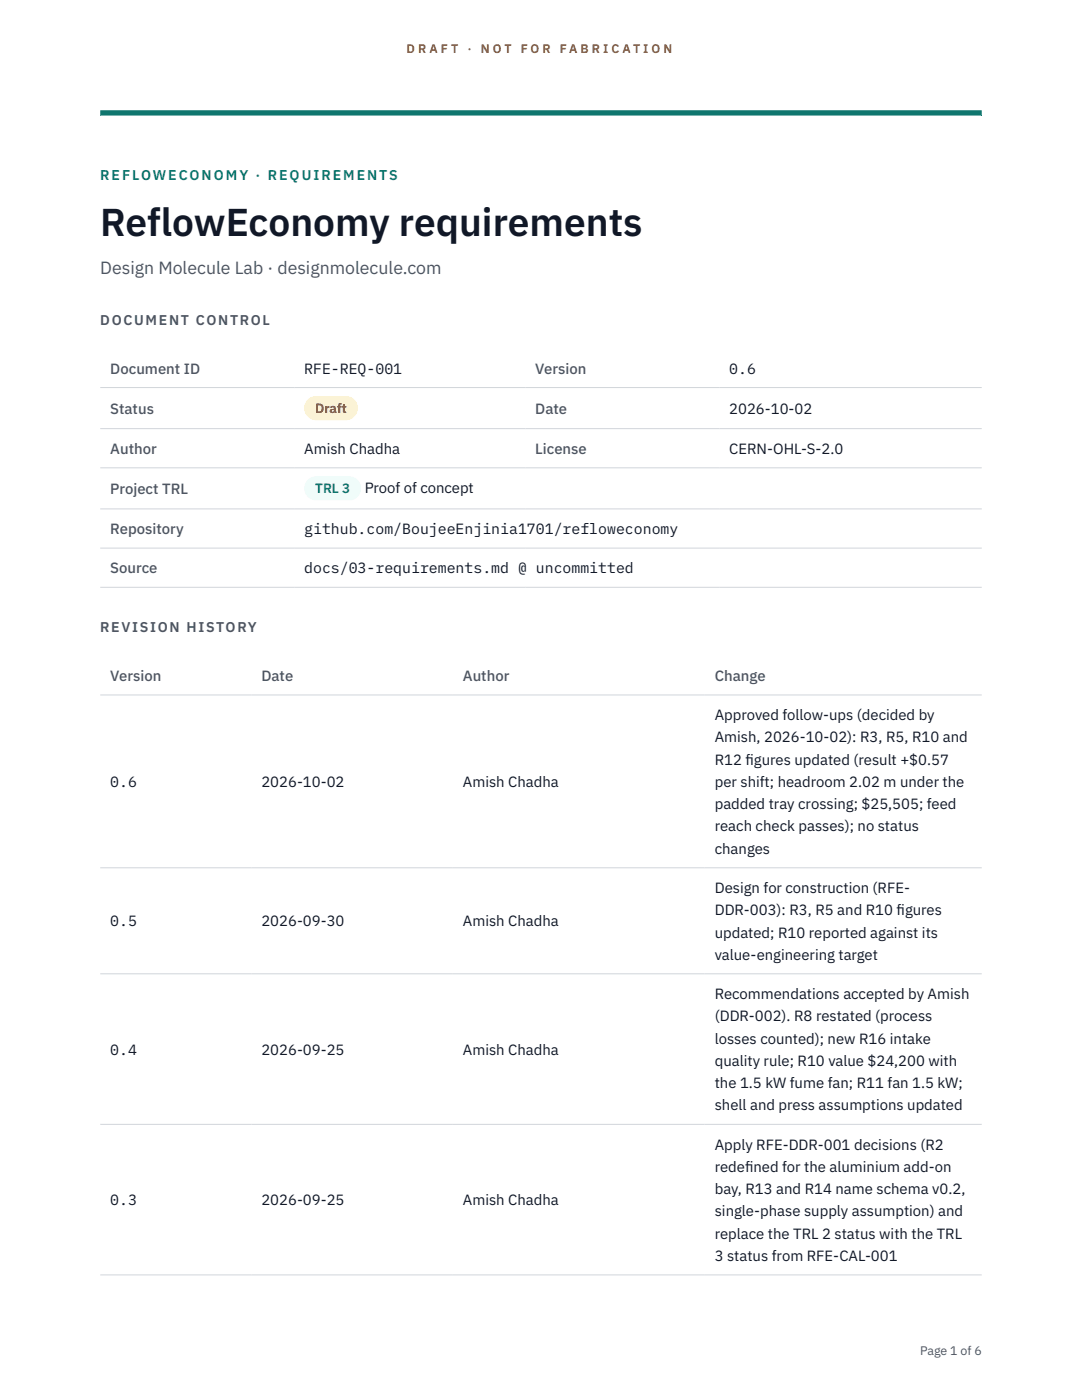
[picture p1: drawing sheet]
<svg xmlns="http://www.w3.org/2000/svg" width="216mm" height="279mm" viewBox="0 0 216 279" stroke-linecap="round" stroke-linejoin="round" font-family="sans-serif">
<defs><g id="words">
<text font-size="7.8" fill="#111827" x="20" y="47.1">ReflowEconomy requirements</text>
<text font-size="3.5" fill="#4b5563" x="20" y="54.6">Design Molecule Lab · designmolecule.com</text>
<g font-size="3" fill="#4b5563">
<text x="22" y="74.5">Document ID</text>
<text x="106.8" y="74.5">Version</text>
<text x="22" y="82.6">Status</text>
<text x="106.8" y="82.6">Date</text>
<text x="22" y="90.6">Author</text>
<text x="106.8" y="90.6">License</text>
<text x="22" y="98.6">Project TRL</text>
<text x="22" y="106.6">Repository</text>
<text x="22" y="114.4">Source</text>
<text x="22" y="135.9">Version</text>
<text x="52.2" y="135.9">Date</text>
<text x="92.4" y="135.9">Author</text>
<text x="142.6" y="135.9">Change</text>
</g>
<g font-size="3" fill="#111827">
<text x="60.7" y="74.5">RFE-REQ-001</text>
<text x="145.5" y="74.5">0.6</text>
<text x="145.5" y="82.6">2026-10-02</text>
<text x="60.7" y="90.6">Amish Chadha</text>
<text x="145.5" y="90.6">CERN-OHL-S-2.0</text>
<text x="72.8" y="98.5">Proof of concept</text>
<text x="60.7" y="106.6">github.com/BoujeeEnjinia1701/refloweconomy</text>
<text x="60.7" y="114.4">docs/03-requirements.md @ uncommitted</text>
<text x="142.6" y="143.7">Approved follow-ups (decided by</text>
<text x="142.6" y="148.2">Amish, 2026-10-02): R3, R5, R10 and</text>
<text x="142.6" y="152.6">R12 f</text>
<text x="148.8" y="152.6">igures updated (result +$0.57</text>
<text x="22" y="157.1">0.6</text>
<text x="52.2" y="157.1">2026-10-02</text>
<text x="92.4" y="157.1">Amish Chadha</text>
<text x="142.6" y="157.1">per shift; headroom 2.02 m under the</text>
<text x="142.6" y="161.5">padded tray crossing; $25,505; feed</text>
<text x="142.6" y="165.9">reach check passes); no status</text>
<text x="142.6" y="170.4">changes</text>
<text x="142.6" y="178.2">Design for construction (RFE-</text>
<text x="22" y="184.9">0.5</text>
<text x="52.2" y="184.9">2026-09-30</text>
<text x="92.4" y="184.9">Amish Chadha</text>
<text x="142.6" y="182.7">DDR-003): R3, R5 and R10 f</text>
<text x="178.9" y="182.7">igures</text>
<text x="142.6" y="187.1">updated; R10 reported against its</text>
<text x="142.6" y="191.5">value-engineering target</text>
<text x="142.6" y="199.4">Recommendations accepted by Amish</text>
<text x="142.6" y="203.8">(DDR-002). R8 restated (process</text>
<text x="142.6" y="208.3">losses counted); new R16 intake</text>
<text x="22" y="210.5">0.4</text>
<text x="52.2" y="210.5">2026-09-25</text>
<text x="92.4" y="210.5">Amish Chadha</text>
<text x="142.6" y="212.7">quality rule; R10 value $24,200 with</text>
<text x="142.6" y="217.1">the 1.5 kW fume fan; R11 fan 1.5 kW;</text>
<text x="142.6" y="221.6">shell and press assumptions updated</text>
<text x="142.6" y="229.4">Apply RFE-DDR-001 decisions (R2</text>
<text x="142.6" y="233.9">redef</text>
<text x="148.7" y="233.9">ined for the aluminium add-on</text>
<text x="142.6" y="238.3">bay, R13 and R14 name schema v0.2,</text>
<text x="22" y="240.5">0.3</text>
<text x="52.2" y="240.5">2026-09-25</text>
<text x="92.4" y="240.5">Amish Chadha</text>
<text x="142.6" y="242.7">single-phase supply assumption) and</text>
<text x="142.6" y="247.2">replace the TRL 2 status with the TRL</text>
<text x="142.6" y="251.6">3 status from RFE-CAL-001</text>
</g>
<text font-size="2.8" fill="#0f766e" x="20" y="36">REFLOWECONOMY · REQUIREMENTS</text>
<g font-size="2.8" fill="#4b5563">
<text x="20" y="64.8">DOCUMENT CONTROL</text>
<text x="20" y="126.2">REVISION HISTORY</text>
</g>
<text font-size="2.7" fill="#92400e" x="62.9" y="82.5">Draft</text>
<text font-size="2.7" fill="#0f766e" x="62.9" y="98.5">TRL 3</text>
<g font-size="2.5" fill="#b45309">
<text x="81.1" y="10.5">D R A F T</text>
<text x="93.3" y="10.5">·</text>
<text x="95.9" y="10.5">N O T</text>
<text x="103.9" y="10.5">F O R</text>
<text x="111.7" y="10.5">F A B R I C A T I O N</text>
</g>
<text font-size="2.5" fill="#4b5563" x="183.6" y="270.3">Page 1 of 6</text>
</g></defs>
<path d="M20 23.1h175.9zM20 22h175.9v1.1h-175.9z" fill-rule="evenodd" fill="#0f766e"/>
<path d="M20 77.3h175.9M20 85.5h175.9M20 93.4h175.9M20 101.6h175.9M20 109.4h175.9M20 117.2h175.9M20 138.7h175.9M20 173.2h175.9M20 194.3h175.9M20 224.4h175.9M20 254.4h175.9" fill="none" stroke="#d1d5db" stroke-width=".2"/>
<path d="M60.7 79h10.7v4.9h-10.7z" fill="#fef3c7"/>
<path d="M60.7 95.1h11.4v4.8h-11.4z" fill="#f0fdfa"/>
<use href="#words"/>
</svg>
